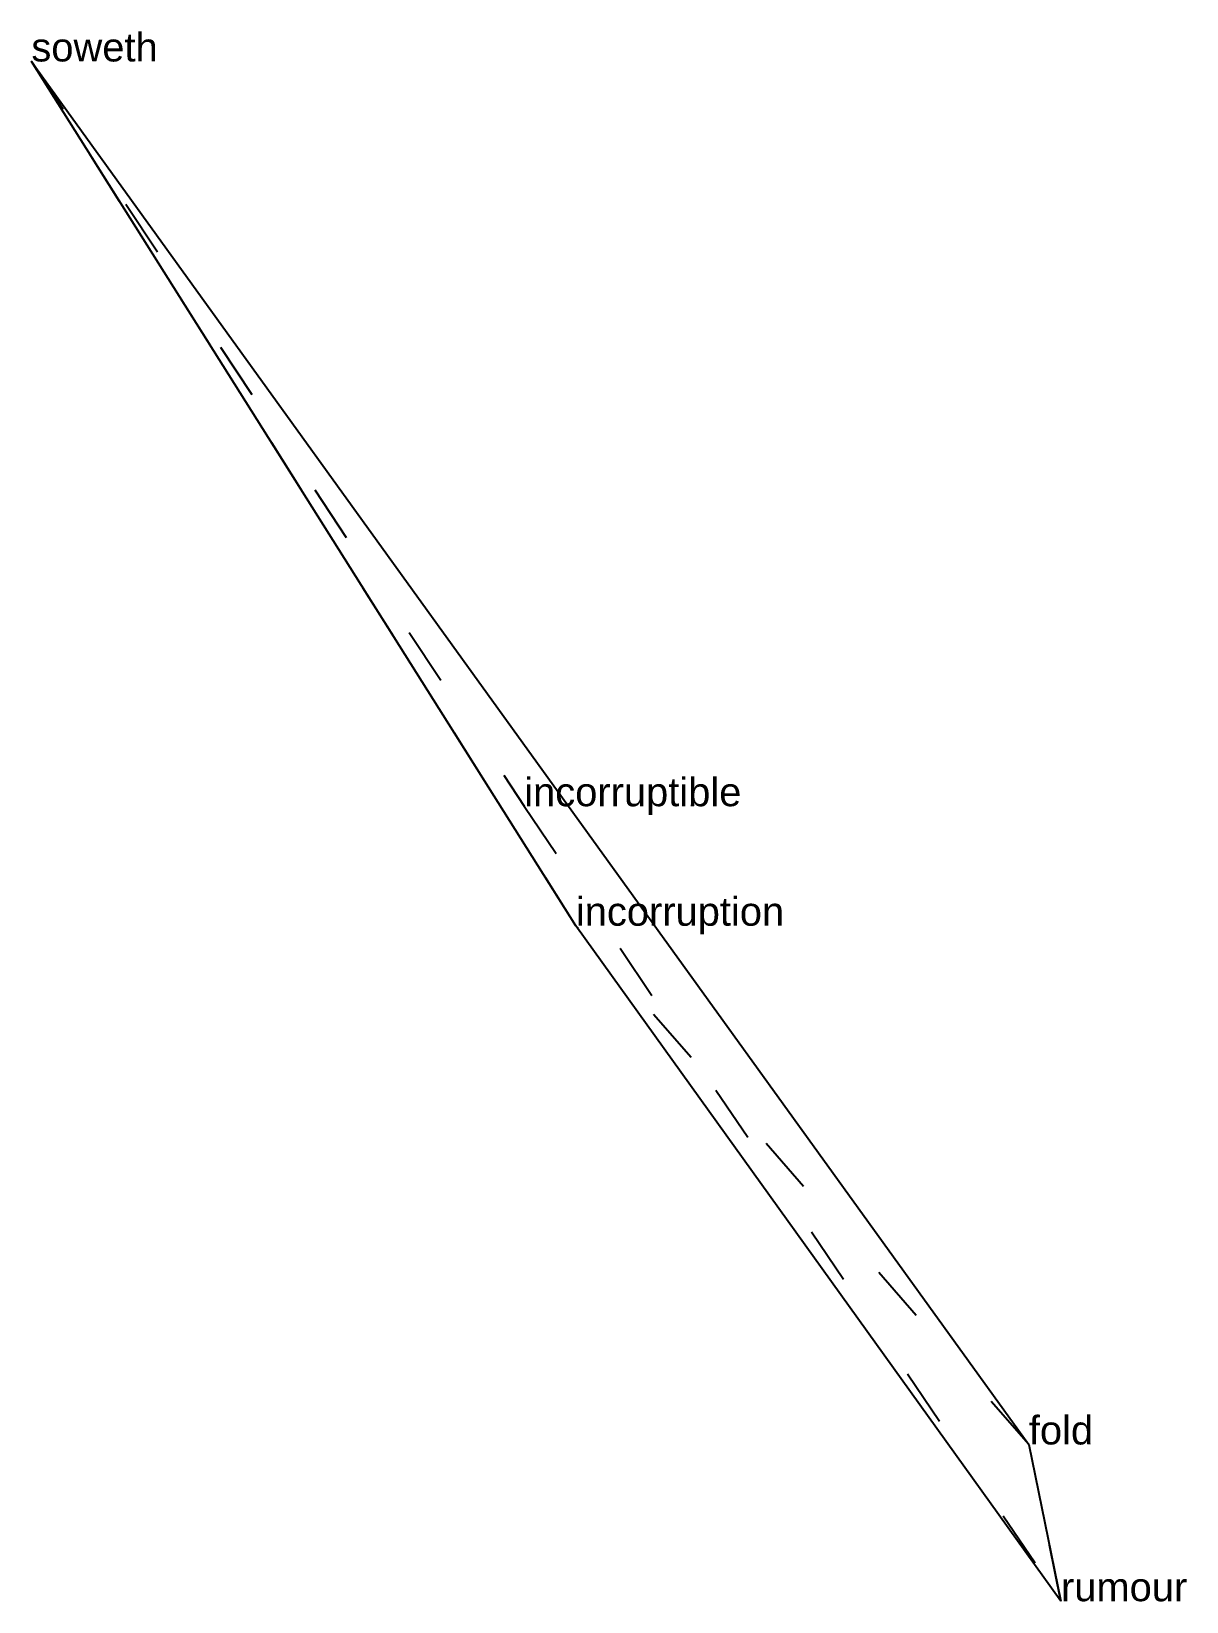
# Model space of a CAD drawing. Extents: x -0.28 to 1.74, y -2.45 to 0.3.
import ezdxf

# ---------------------------------------------------------------- set-up
doc = ezdxf.new("R2010")
doc.units = 0
doc.linetypes.add('DOT', pattern=[0.2, 0, -0.2])
doc.layers.add('TEXT', color=1, linetype='CONTINUOUS')
doc.styles.get("Standard").update_dxf_attribs({"font": 'arial.ttf'})

msp = doc.modelspace()

# ---------------------------------------------------------------- linework, layer by layer
at = {"layer": 'INTERNAL', "linetype": 'DOT'}
msp.add_polyline3d([(1.5227, -2.4461, 0), (1.4664, -2.1714, 0), (0.6727, -1.2624, 0), (-0.2814, 0.2521, 0), (0.5822, -1.053, 0), (1.5227, -2.4461, 0)], close=True, dxfattribs=at)
at = {"layer": 'OUTLINE', "linetype": 'CONTINUOUS'}
msp.add_polyline3d([(1.5227, -2.4461, 0), (0.6727, -1.2624, 0), (-0.2814, 0.2521, 0), (1.4664, -2.1714, 0), (1.5227, -2.4461, 0)], close=True, dxfattribs=at)

# ---------------------------------------------------------------- texts
at = {"layer": 'TEXT'}
for s, p in [('soweth', (-0.2814, 0.2521)), ('incorruptible', (0.5822, -1.053)), ('incorruption', (0.6727, -1.2624)), ('fold', (1.4664, -2.1714)), ('rumour', (1.5227, -2.4461))]:
    msp.add_text(s, height=0.05, dxfattribs=at).set_placement(p)

doc.saveas('drawing.dxf')
